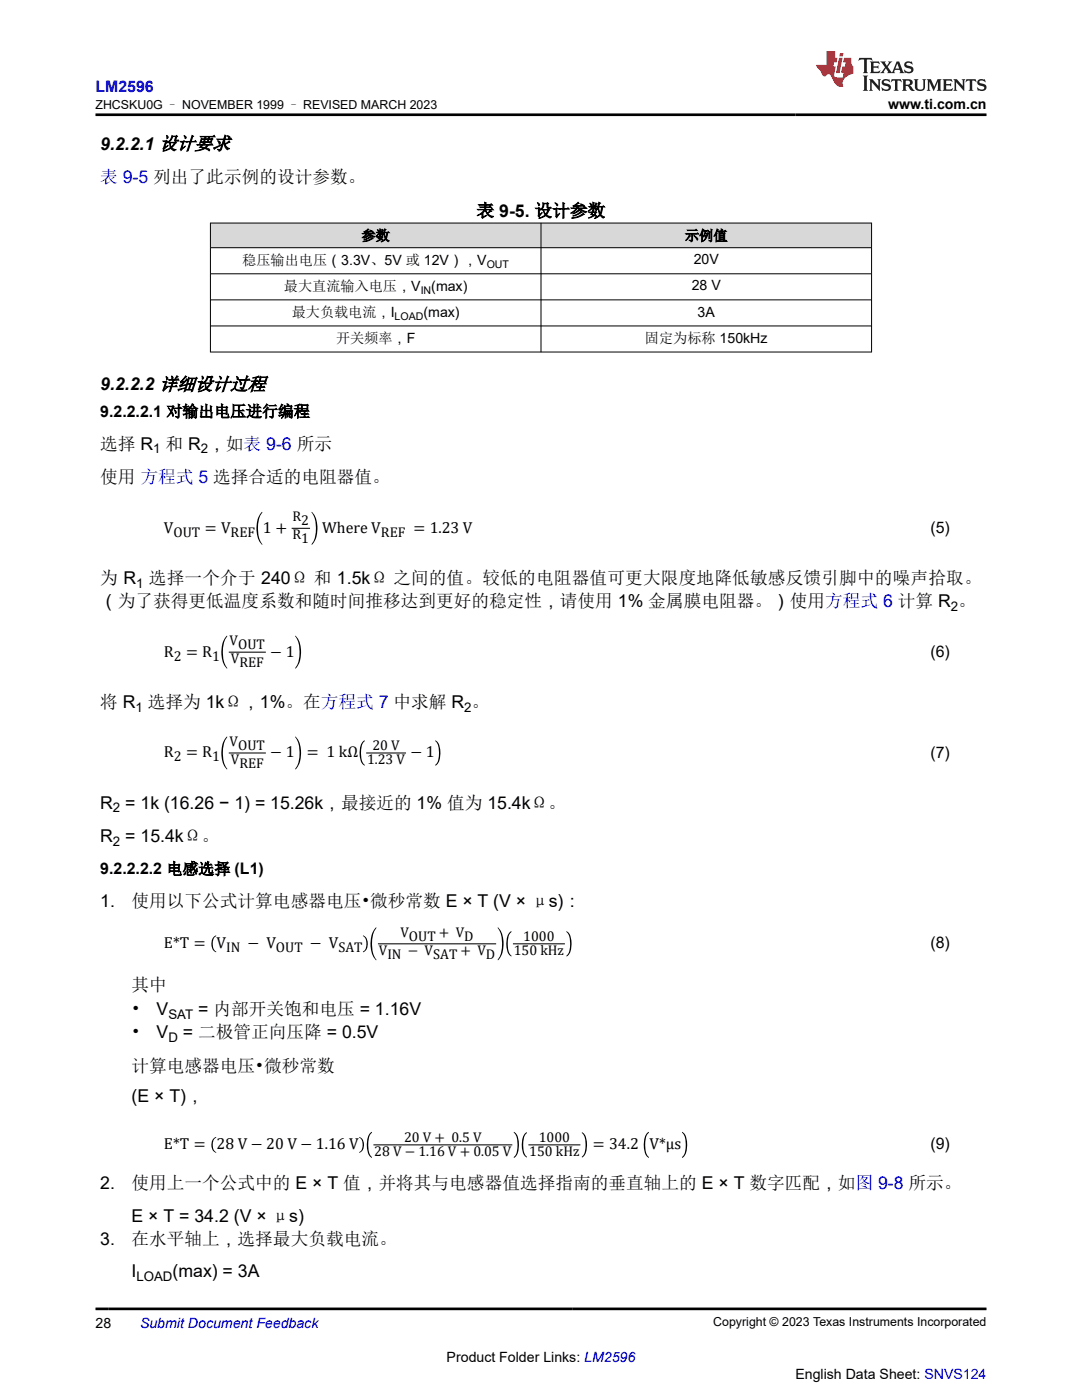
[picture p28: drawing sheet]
<svg xmlns="http://www.w3.org/2000/svg" width="216mm" height="279mm" viewBox="0 0 216 279" stroke-linecap="round" stroke-linejoin="round" font-family="sans-serif">
<defs><g id="words">
<g font-size="3.5">
<text x="20" y="29.8">9.2.2.1 设计要求</text>
<text x="95.1" y="43.3">表 9-5. 设计参数</text>
<text x="20" y="77.9">9.2.2.2 详细设计过程</text>
<text x="20" y="89.8">选择 R 和 R ，如表 9-6 所示</text>
<text x="20" y="96.5">使用 方程式 5 选择合适的电阻器值。</text>
<text x="20" y="116.6">为 R</text>
<text x="29.7" y="116.6">选择一个介于 240Ω 和 1.5kΩ 之间的值。较低的电阻器值可更大限度地降低敏感反馈引脚中的噪声拾取。</text>
<text x="20" y="121.2">（为了获得更低温度系数和随时间推移达到更好的稳定性，请使用 1% 金属膜电阻器。）使用方程式 6 计算 R 。</text>
<text x="20" y="141.3">将 R 选择为 1kΩ，1%。在方程式 7 中求解 R 。</text>
<text x="20" y="161.4">R = 1k (16.26 − 1) = 15.26k，最接近的 1% 值为 15.4kΩ。</text>
<text x="20" y="168.1">R = 15.4kΩ。</text>
<text x="20" y="181.1">1.</text>
<text x="26.3" y="181.1">使用以下公式计算电感器电压•微秒常数 E × T (V × μs)：</text>
<text x="26.3" y="197.8">其中</text>
<text x="26.3" y="202.6">•</text>
<text x="31.3" y="202.6">V</text>
<text x="39.5" y="202.6">= 内部开关饱和电压 = 1.16V</text>
<text x="26.2" y="207.2">•</text>
<text x="31.3" y="207.2">V</text>
<text x="36.5" y="207.2">= 二极管正向压降 = 0.5V</text>
<text x="26.3" y="213.9">计算电感器电压•微秒常数</text>
<text x="26.3" y="219.9">(E × T)，</text>
<text x="20" y="237.2">2.</text>
<text x="26.3" y="237.2">使用上一个公式中的 E × T 值，并将其与电感器值选择指南的垂直轴上的 E × T 数字匹配，如图 9-8 所示。</text>
<text x="26.3" y="244">E × T = 34.2 (V × μs)</text>
<text x="20" y="248.5">3.</text>
<text x="26.3" y="248.5">在水平轴上，选择最大负载电流。</text>
<text x="26.3" y="254.9">I</text>
<text x="34.4" y="254.9">(max) = 3A</text>
</g>
<text font-size="3.5" fill="#00f" x="20" y="36.5">表 9-5 列出了此示例的设计参数。</text>
<text font-size="3.2" fill="#00f" x="19" y="18.3">LM2596</text>
<g font-size="3.2">
<text x="20" y="83.2">9.2.2.2.1 对输出电压进行编程</text>
<text x="32.7" y="106.3">V</text>
<text x="64.3" y="106.3">Where V</text>
<text x="185.7" y="106.3">(5)</text>
<text x="32.7" y="131">R</text>
<text x="53.9" y="131">− 1</text>
<text x="185.7" y="131.1">(6)</text>
<text x="32.7" y="151.2">R</text>
<text x="53.9" y="151.2">− 1</text>
<text x="61.2" y="151.2">= 1 kΩ</text>
<text x="81.9" y="151.2">− 1</text>
<text x="185.7" y="151.2">(7)</text>
<text x="20" y="174.5">9.2.2.2.2 电感选择 (L1)</text>
<text x="32.7" y="189.2">E*T = V</text>
<text x="185.7" y="189.3">(8)</text>
<text x="32.7" y="229.4">E*T = 28 V − 20 V − 1.16 V</text>
<text x="118.3" y="229.4">= 34.2 V*μs</text>
<text x="185.7" y="229.4">(9)</text>
</g>
<g font-size="2.8">
<text x="177.2" y="21.7">www.ti.com.cn</text>
<text x="72.1" y="48">参数</text>
<text x="136.7" y="48">示例值</text>
<text x="48.3" y="52.9">稳压输出电压（3.3V、5V 或 12V），V</text>
<text x="138.4" y="52.8">20V</text>
<text x="56.7" y="58.1">最大直流输入电压，V</text>
<text x="86.1" y="58.1">(max)</text>
<text x="138" y="58">28 V</text>
<text x="58.2" y="63.3">最大负载电流，I</text>
<text x="84.5" y="63.3">(max)</text>
<text x="139.2" y="63.2">3A</text>
<text x="67.1" y="68.5">开关频率，F</text>
<text x="128.7" y="68.5">固定为标称 150kHz</text>
<text x="34.6" y="107.1">OUT = VREF 1 + R</text>
<text x="58.4" y="104">R</text>
<text x="60.1" y="104.8">2</text>
<text x="76" y="107.1">REF = 1.23 V</text>
<text x="60.1" y="108.4">1</text>
<text x="34.7" y="131.8">2 = R1</text>
<text x="45.8" y="128.7">V</text>
<text x="47.5" y="129.5">OUT</text>
<text x="46.1" y="132.3">V</text>
<text x="47.8" y="133.1">REF</text>
<text x="45.8" y="148.9">V</text>
<text x="47.5" y="149.7">OUT</text>
<text x="74.3" y="149.7">20 V</text>
<text x="34.7" y="151.9">2 = R1</text>
<text x="46.1" y="152.5">V</text>
<text x="47.8" y="153.3">REF</text>
<text x="73.2" y="152.5">1.23 V</text>
<text x="45.1" y="190">IN − VOUT − VSAT</text>
<text x="75.6" y="190.6">V</text>
<text x="77.3" y="191.3">IN</text>
<text x="79.9" y="187">V</text>
<text x="81.4" y="190.6">− V</text>
<text x="81.6" y="187.7">OUT</text>
<text x="86.4" y="191.3">SAT</text>
<text x="87.6" y="187">+ V</text>
<text x="91.9" y="190.6">+ V</text>
<text x="92.6" y="187.7">D</text>
<text x="97" y="191.3">D</text>
<text x="102.5" y="190.6">150 kHz</text>
<text x="104.4" y="187.7">1000</text>
<text x="80.6" y="227.9">20 V + 0.5 V</text>
<text x="107.5" y="227.9">1000</text>
<text x="74.7" y="230.8">28 V − 1.16 V + 0.05 V</text>
<text x="105.6" y="230.8">150 kHz</text>
<text x="19" y="265">28</text>
<text x="89.1" y="271.9">Product Folder Links: LM2596</text>
<text x="158.7" y="275.3">English Data Sheet: SNVS124</text>
</g>
<text font-size="2.8" fill="#00f" x="27.9" y="265">Submit Document Feedback</text>
<g font-size="2.6">
<text x="30.6" y="90.5">1</text>
<text x="40.1" y="90.5">2</text>
<text x="27.2" y="117.3">1</text>
<text x="189.7" y="121.9">2</text>
<text x="27.1" y="142">1</text>
<text x="92.6" y="142">2</text>
<text x="22.5" y="162.1">2</text>
<text x="22.5" y="168.8">2</text>
<text x="33.6" y="203.3">SAT</text>
<text x="33.6" y="207.9">D</text>
<text x="27.2" y="255.6">LOAD</text>
</g>
<g font-size="2.5">
<text x="19" y="21.8">ZHCSKU0G – NOVEMBER 1999 – REVISED MARCH 2023</text>
<text x="142.3" y="264.7">Copyright © 2023 Texas Instruments Incorporated</text>
</g>
<g font-size="2.1">
<text x="97.1" y="53.5">OUT</text>
<text x="83.9" y="58.7">IN</text>
<text x="78.8" y="63.9">LOAD</text>
</g>
</g></defs>
<g fill="#d8d8d8">
<path d="M42 44.5h131.9v4.9h-131.9z" fill-rule="evenodd"/>
<path d="M42 44.6h65.9v4.8h-65.9z" fill-rule="evenodd"/>
<path d="M108 44.6h65.9v4.8h-65.9z" fill-rule="evenodd"/>
</g>
<path d="M41.9 44.5h132.1M41.9 49.4h132.1M41.9 54.6h132.1M41.9 59.8h132.1M42 44.5v25.8M107.9 44.5v25.8M173.9 44.5v25.8M41.9 65.1h132.1M41.9 70.3h132.1" fill="none" stroke="#000" stroke-width=".2"/>
<g fill="#000">
<path d="M52.3 102.1l.1 .2a6.1 6.1 0 0 0 0 6.3l-.1 .1a5.4 5.4 0 0 1 0-6.6zM62.2 102.1a5.4 5.4 0 0 1 0 6.6l-.1-.1a6.1 6.1 0 0 0 0-6.3zM45.3 126.9l.1 .1a6.1 6.1 0 0 0 0 6.3l-.1 .1a5.4 5.4 0 0 1 0-6.5zM59 126.9a5.4 5.4 0 0 1 0 6.5l-.1-.1a6.1 6.1 0 0 0 0-6.3zM45.3 147l.1 .1a6.1 6.1 0 0 0 0 6.4l-.1 .1a5.4 5.4 0 0 1 0-6.6zM59 147a5.4 5.4 0 0 1 0 6.6l-.1-.1a6.1 6.1 0 0 0 0-6.4zM72.4 148l.4-.3v.2a3.9 3.9 0 0 0-.5 4l.5 .7v.2a2.96 2.96 0 0 1-1-3.1l.2-1.1zM86.9 147.7a2.96 2.96 0 0 1 .9 3.1l-.4 1.5-.5 .5-.1-.2a3.9 3.9 0 0 0 .6-4l-.6-.7zM42.7 186.9l.4-.2 .1 .1a2.05 2.05 0 0 0 0 3.1l-.1 .2a2.05 2.05 0 0 1-.4-3.2zM72.4 186.7a1.99 1.99 0 0 1 0 3.4v-.2a2.05 2.05 0 0 0 0-3.1zM75 185.1l.1 .1a6.1 6.1 0 0 0 0 6.3l-.1 .2a5.4 5.4 0 0 1 0-6.6zM99.4 185.1a5.4 5.4 0 0 1 0 6.6l-.1-.2a6.1 6.1 0 0 0 0-6.3z"/>
<path d="M101.7 186l.3-.2 .1 .2a3.9 3.9 0 0 0-.6 4l.6 .7-.1 .2a2.96 2.96 0 0 1-.9-3.1l.2-1.1zM113 185.8a2.96 2.96 0 0 1 1 3.1l-.4 1.5-.6 .5v-.2a3.9 3.9 0 0 0 .5-4l-.5-.7zM42.7 227.1l.4-.2 .1 .1a1.85 1.85 0 0 0 0 2.9l-.1 .2a1.86 1.86 0 0 1-.4-3zM71.7 226.9a1.81 1.81 0 0 1 0 3.2v-.2a1.83 1.83 0 0 0 0-2.9zM73.9 226.1l.3-.2v.2a4.1 4.1 0 0 0-.5 4.1l.5 .7v.2a3.1 3.1 0 0 1-1-3.2l.3-1.1zM102.5 225.9a3.1 3.1 0 0 1 1 3.2l-.4 1.5-.6 .5v-.2a4.1 4.1 0 0 0 .5-4.1l-.5-.7zM104.8 226.2l.3-.2 .1 .1a3.9 3.9 0 0 0-.6 4l.6 .7-.1 .2a2.96 2.96 0 0 1-1-3.1l.3-1.1zM116.1 226a2.96 2.96 0 0 1 1 3.1l-.4 1.4-.6 .5v-.2a3.9 3.9 0 0 0 .5-4l-.5-.7zM129.1 226.1l.4-.2v.2a4.1 4.1 0 0 0-.5 4.1l.5 .7v.2a3.1 3.1 0 0 1-1-3.2l.2-1.1zM136.1 225.9a3.1 3.1 0 0 1 1 3.2l-.4 1.5-.6 .5v-.2a4.1 4.1 0 0 0 .5-4.1l-.5-.7z"/>
</g>
<path d="M58.2 105.4h3.7M45.7 130.2h7.4M45.7 150.3h7.4M73.1 150.3h7.9M75.4 188.4h23.6M102.3 188.4h10.4M74.5 228.5h27.7M105.4 228.5h10.4" fill="none" stroke="#000" stroke-width=".21"/>
<path d="M171.5 11.6l-.2 .5 .5-.2h.6v.1v2.2l-.2 .4h1l-.2-.4v-2.2v-.1h.5l.5 .2-.1-.5zM173.6 12.3l.2 .4v1.5l-.2 .4h1.9l.1-.6a1.08 1.08 0 0 1-1.3 .2v-.7h.6l.4 .2v-.7l-.4 .2h-.6v-.5l.2-.2a1 1 0 0 1 1 .3l-.1-.5zM175.7 12.3l.9 1.1-1 1.2h.9l-.2-.2 .5-.8 .4 .8-.2 .2h1.6l-.2-.2 .2-.5h.9l.1 .5-.1 .2h.9l-.2-.3-.8-2h-.5l-.9 2.2-.9-1.1 .9-1.1h-.8l.2 .2-.4 .6-.4-.6 .2-.2zM179 12.7l.4 1h-.7zM180.7 12.4a.65 .65 0 0 0-.2 .7 .65 .65 0 0 0 .6 .5l.6 .1 .1 .3a.79 .79 0 0 1-.7 .4 .79 .79 0 0 1-.7-.5l.1 .7 .2-.1a.93 .93 0 0 0 1.1 .1 .93 .93 0 0 0 .4-1 1.46 1.46 0 0 0-1.2-.6l-.1-.3a1.09 1.09 0 0 1 1.2 .2l-.2-.6-.1 .1-.5-.2zM172.2 15.1l.2 .4v2.2l-.2 .4h1l-.2-.4v-2.2l.2-.4zM173.4 15.8l.2 .4v1.5l-.2 .4h.8l-.3-.4 .1-1.3 1.6 1.8v-2l.2-.4h-.7l.1 .2 .1 1.1-1.2-1.3zM176.2 15.9a.65 .65 0 0 0-.2 .8 .65 .65 0 0 0 .6 .4l.6 .2 .1 .2a.79 .79 0 0 1-.7 .4 .79 .79 0 0 1-.7-.5l.1 .7 .2-.1a.93 .93 0 0 0 1.1 .1 .93 .93 0 0 0 .4-.9 1.46 1.46 0 0 0-1.2-.6l-.1-.4a1.09 1.09 0 0 1 1.2 .2l-.1-.6-.2 .1-.5-.1zM177.9 15.8l-.1 .6a.63 .63 0 0 1 .8-.3v1.6l-.3 .4h1l-.2-.4v-1.6a.66 .66 0 0 1 .8 .3l-.1-.6zM180 15.8l.2 .4v1.5l-.2 .4h1l-.2-.2-.1-.7h.5l.1 .2a.79 .79 0 0 0 1.2 .6l-1-.9a.61 .61 0 0 0 .6-.6 .61 .61 0 0 0-.5-.7zM180.8 16.1h.1a.47 .47 0 0 1 .5 .1 .47 .47 0 0 1 .1 .5l-.1 .1-.7 .1zM182.3 15.8l.2 .2a2.27 2.27 0 0 0 .4 2 1.04 1.04 0 0 0 1.7-.7v-1.3l.2-.2h-.8l.2 .4v1.1a.6 .6 0 0 1-.6 .6 .6 .6 0 0 1-.6-.6v-1.1l.3-.4zM184.9 15.8l.2 .4v1.5l-.2 .4h.8l-.3-.4v-1.4l.9 1.9 .9-1.9v1.4l-.3 .4h1l-.2-.4v-1.5l.2-.4h-.8l-.7 1.5-.6-1.5zM188.1 15.8l.2 .4v1.5l-.2 .4h1.9l.1-.6a1.09 1.09 0 0 1-1.3 .2v-.7h.6l.4 .2v-.6l-.4 .2h-.6v-.6l.2-.1a1.01 1.01 0 0 1 1 .3l-.1-.6zM190.2 15.8l.3 .4v1.5l-.3 .4h.8l-.2-.4v-1.3l1.6 1.8v-2l.2-.4h-.7l.2 .2v1.1l-1.2-1.3zM192.8 15.8l-.1 .6a.63 .63 0 0 1 .8-.3v1.6l-.3 .4h1l-.2-.4v-1.6a.66 .66 0 0 1 .8 .3l-.1-.6zM195.2 15.9a.65 .65 0 0 0-.2 .8 .65 .65 0 0 0 .6 .4l.6 .2 .2 .2a.79 .79 0 0 1-.7 .4 .79 .79 0 0 1-.7-.5l.1 .7 .2-.1a.93 .93 0 0 0 1 .1 .93 .93 0 0 0 .5-.9 1.46 1.46 0 0 0-1.3-.6v-.4a1.09 1.09 0 0 1 1.2 .2l-.2-.6-.2 .1-.5-.1z" fill="#231f20"/>
<path d="M164.9 10.2v2.8h-2l.1 .3 .8 1a.95 .95 0 0 0 1 .9 .59 .59 0 0 1 .5-.4 .59 .59 0 0 1 .5 .4l.4 .7a1.59 1.59 0 0 0 2.1 1.4 1.61 1.61 0 0 1 1-2.3l1-.3-.1-1.5a1.59 1.59 0 0 1-.3-1.7h-1.5l-.2 .9h.6l-.2 .9h-.5l-.2 1v.2l.4 .1-.1 .9h-.7a.73 .73 0 0 1-1-.7l.3-1.5h-.5l.1-.9h.5l.2-.9h-.5v-1.3zM167.4 11.5l-.6 3.1h.7l.6-3.1zM167.6 10.6l-.1 .6h.7l.1-.6z" fill="#ed1c24"/>
<path d="M19 22.9h177.8M19 261.2h177.8" fill="none" stroke="#000" stroke-width=".53"/>
<use href="#words"/>
</svg>
